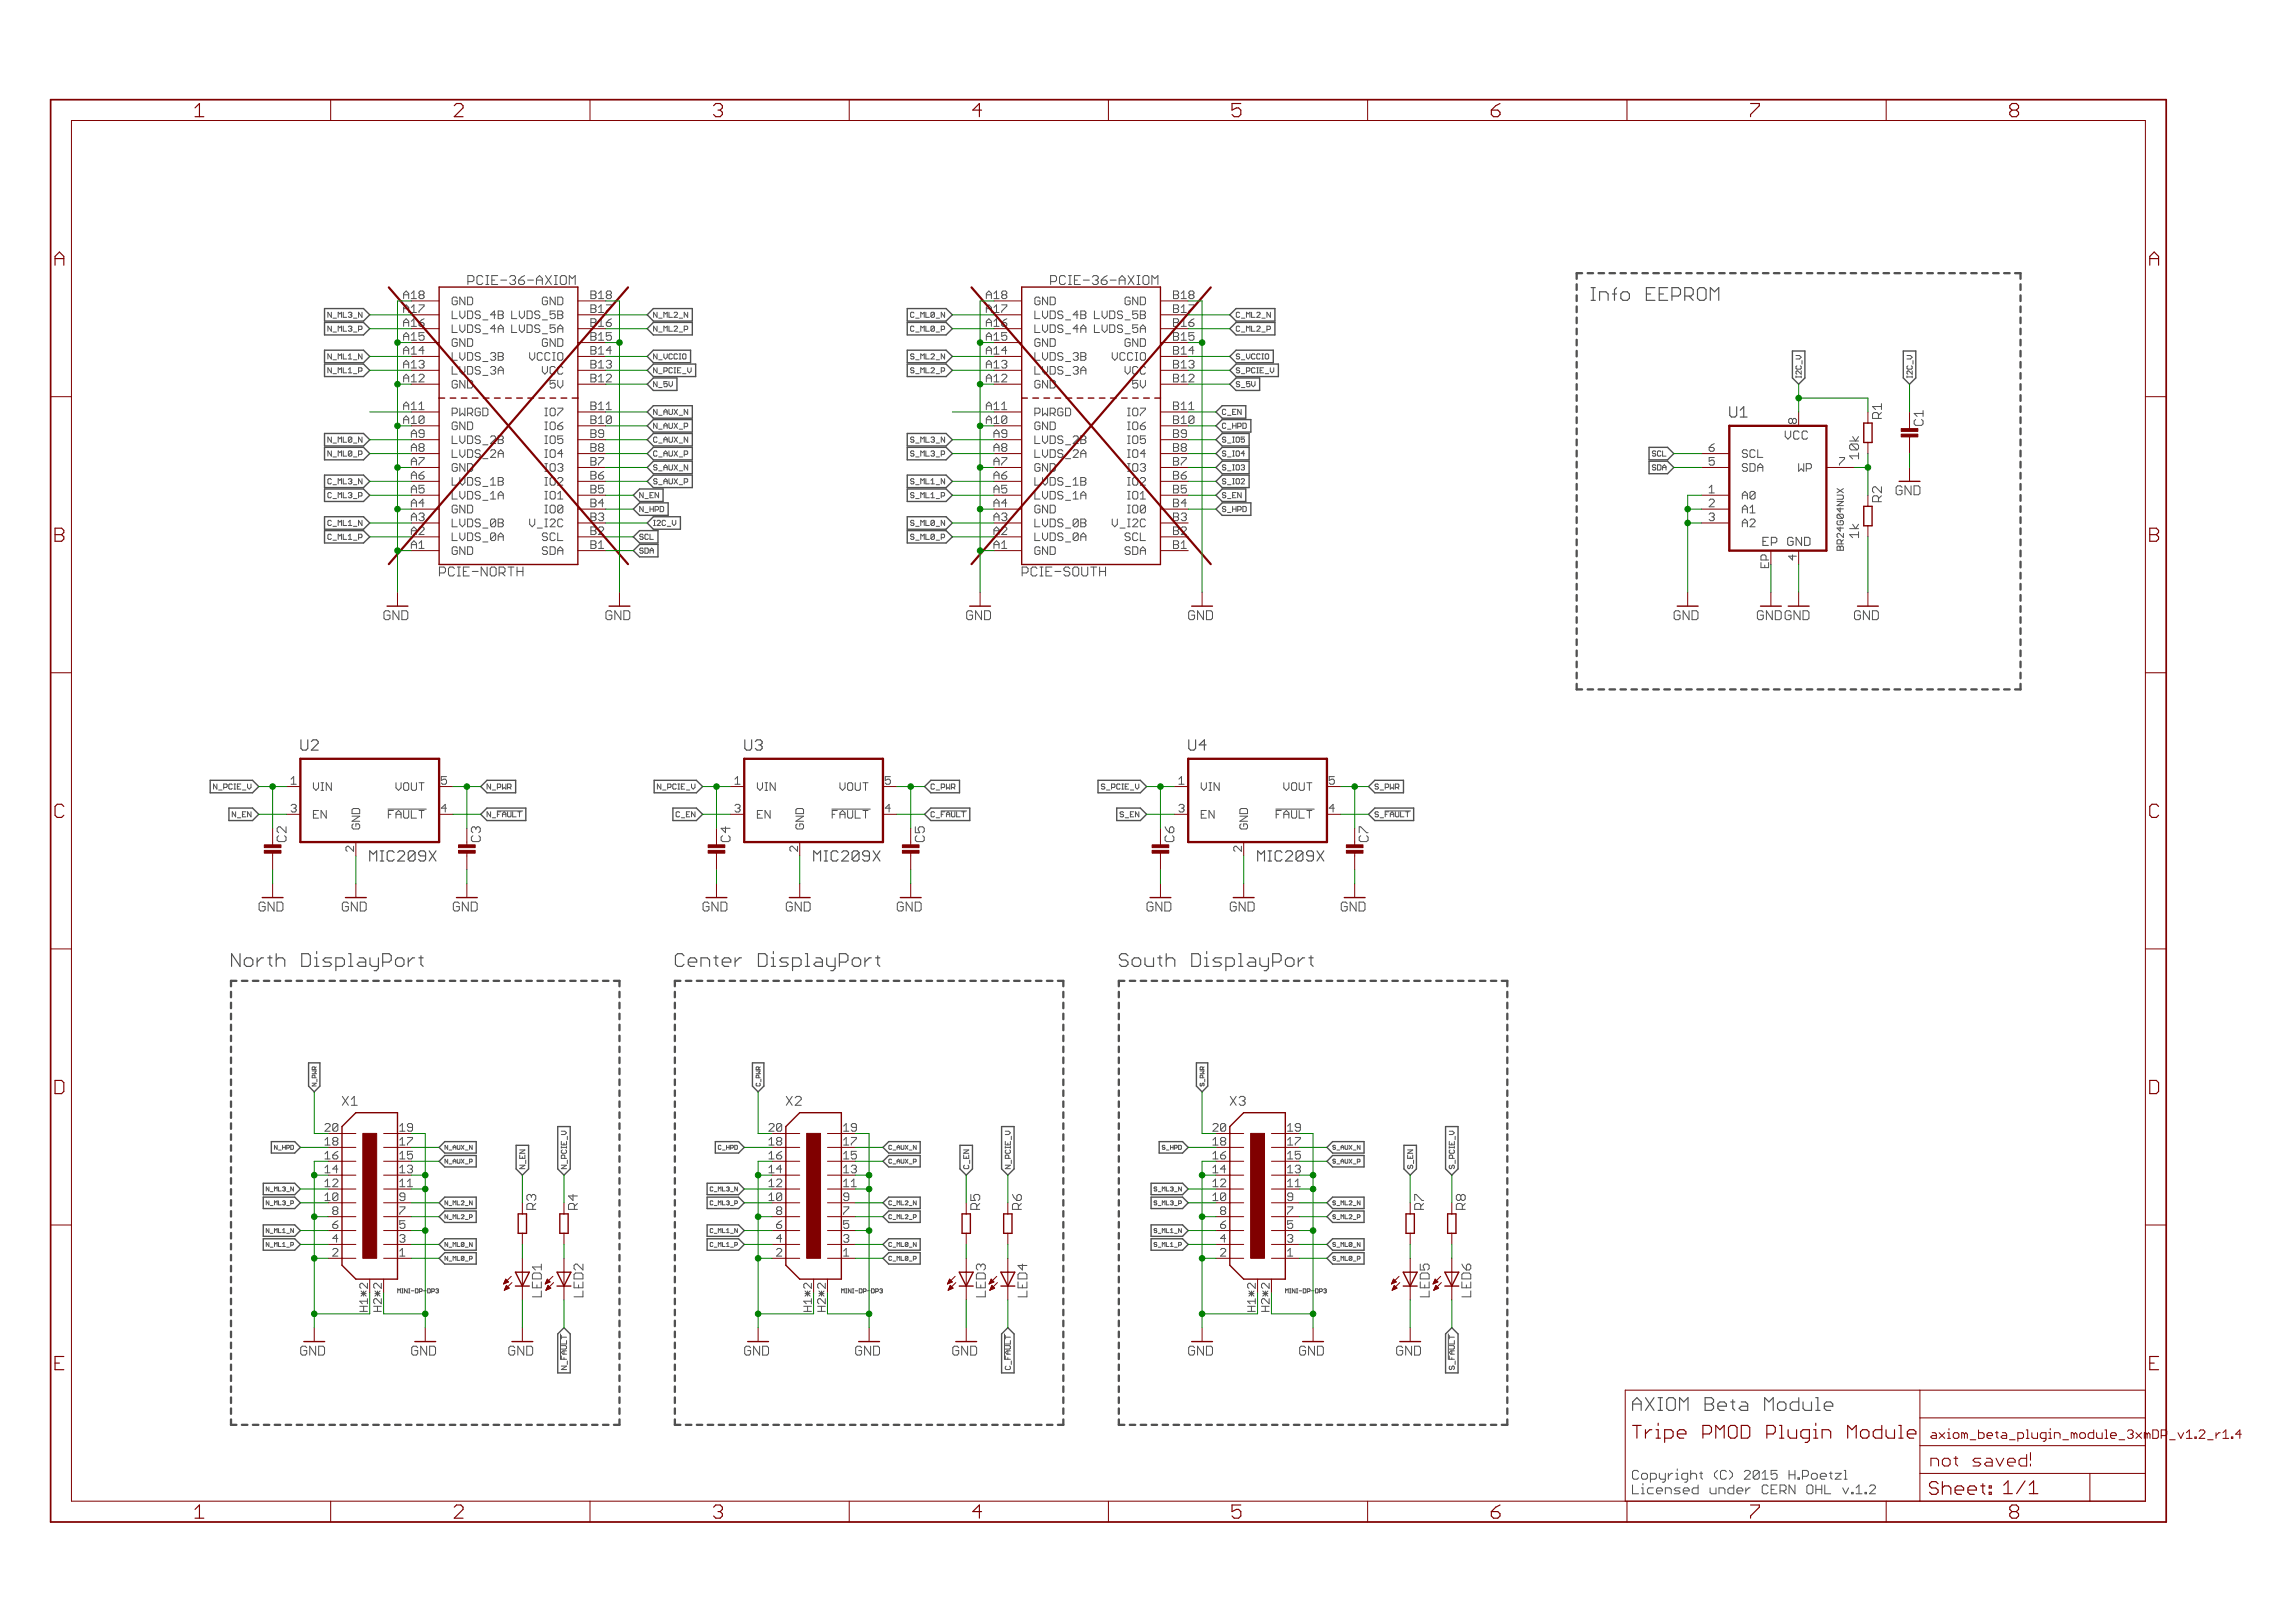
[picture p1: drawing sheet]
<svg xmlns="http://www.w3.org/2000/svg" width="420mm" height="297mm" viewBox="0 0 420 297" stroke-linecap="round" stroke-linejoin="round" font-family="sans-serif">
<defs><g id="words">
<g font-size="3.7" fill="#800000">
<text x="35.5" y="21.4">1</text>
<text x="82.9" y="21.4">2</text>
<text x="130.4" y="21.4">3</text>
<text x="177.9" y="21.4">4</text>
<text x="225.3" y="21.4">5</text>
<text x="272.8" y="21.4">6</text>
<text x="320.2" y="21.4">7</text>
<text x="367.7" y="21.4">8</text>
<text x="9.8" y="48.6">A</text>
<text x="393.3" y="48.6">A</text>
<text x="9.8" y="99.2">B</text>
<text x="393.3" y="99.2">B</text>
<text x="9.8" y="149.7">C</text>
<text x="393.3" y="149.7">C</text>
<text x="9.8" y="200.2">D</text>
<text x="393.3" y="200.2">D</text>
<text x="9.8" y="250.8">E</text>
<text x="393.3" y="250.8">E</text>
<text x="35.5" y="277.9">1</text>
<text x="82.9" y="277.9">2</text>
<text x="130.4" y="277.9">3</text>
<text x="177.9" y="277.9">4</text>
<text x="225.3" y="277.9">5</text>
<text x="272.8" y="277.9">6</text>
<text x="320.2" y="277.9">7</text>
<text x="367.7" y="277.9">8</text>
</g>
<g font-size="3.6" fill="#505050">
<text x="290.9" y="55.1">Info EEPROM</text>
<text x="42.1" y="177">North DisplayPort</text>
<text x="123.3" y="177">Center DisplayPort</text>
<text x="204.6" y="177">South DisplayPort</text>
<text x="298.6" y="258.2">AXIOM Beta Module</text>
</g>
<g font-size="3.6" fill="#800000">
<text x="298.6" y="263.3">Tri</text>
<text x="305" y="263.3">pe PMOD Plugin Module</text>
<text x="352.9" y="273.6">Sheet: 1/1</text>
</g>
<text font-size="3.2" fill="#800000" x="353.2" y="268.4">not saved!</text>
<g font-size="2.9" fill="#505050">
<text x="316.3" y="76.4">U1</text>
<text x="54.8" y="137.4">U2</text>
<text x="136" y="137.4">U3</text>
<text x="217.3" y="137.4">U4</text>
<text x="67.7" y="157.7">MIC209X</text>
<text x="149" y="157.7">MIC209X</text>
<text x="230.2" y="157.7">MIC209X</text>
</g>
<g font-size="2.5" fill="#505050">
<text x="86" y="52.2">PCIE-36-AXIOM</text>
<text x="192.7" y="52.2">PCIE-36-AXIOM</text>
<text x="344.3" y="76.7" transform="rotate(-90 344.3 76.7)">R1</text>
<text x="340.1" y="84" transform="rotate(-90 340.1 84)">10k</text>
<text x="344.3" y="91.9" transform="rotate(-90 344.3 91.9)">R2</text>
<text x="340.1" y="98.5" transform="rotate(-90 340.1 98.5)">1k</text>
<text x="80.2" y="105.5">PCIE-NORTH</text>
<text x="186.8" y="105.5">PCIE-SOUTH</text>
<text x="97.9" y="221.4" transform="rotate(-90 97.9 221.4)">R3</text>
<text x="105.5" y="221.4" transform="rotate(-90 105.5 221.4)">R4</text>
<text x="179.2" y="221.4" transform="rotate(-90 179.2 221.4)">R5</text>
<text x="186.8" y="221.4" transform="rotate(-90 186.8 221.4)">R6</text>
<text x="260.5" y="221.4" transform="rotate(-90 260.5 221.4)">R7</text>
<text x="268.1" y="221.4" transform="rotate(-90 268.1 221.4)">R8</text>
<text x="98.9" y="237.4" transform="rotate(-90 98.9 237.4)">LED1</text>
<text x="106.6" y="237.4" transform="rotate(-90 106.6 237.4)">LED2</text>
<text x="180.2" y="237.4" transform="rotate(-90 180.2 237.4)">LED3</text>
<text x="187.8" y="237.4" transform="rotate(-90 187.8 237.4)">LED4</text>
<text x="261.5" y="237.4" transform="rotate(-90 261.5 237.4)">LED5</text>
<text x="269.1" y="237.4" transform="rotate(-90 269.1 237.4)">LED6</text>
<text x="298.6" y="270.8">Copyright (C) 2015 H.Poetzl</text>
<text x="298.6" y="273.5">Licensed under CERN OHL v.1.2</text>
</g>
<g font-size="2.5" fill="#800000">
<text x="351.9" y="77.9" transform="rotate(-90 351.9 77.9)">C1</text>
<text x="346.8" y="90.6">GND</text>
<text x="70" y="113.5">GND</text>
<text x="110.6" y="113.5">GND</text>
<text x="176.7" y="113.5">GND</text>
<text x="217.3" y="113.5">GND</text>
<text x="306.2" y="113.5">GND</text>
<text x="321.4" y="113.5">GND GND</text>
<text x="339.2" y="113.5">GND</text>
<text x="52.2" y="154.1" transform="rotate(-90 52.2 154.1)">C2</text>
<text x="87.8" y="154.1" transform="rotate(-90 87.8 154.1)">C3</text>
<text x="133.5" y="154.1" transform="rotate(-90 133.5 154.1)">C4</text>
<text x="169" y="154.1" transform="rotate(-90 169 154.1)">C5</text>
<text x="214.8" y="154.1" transform="rotate(-90 214.8 154.1)">C6</text>
<text x="250.3" y="154.1" transform="rotate(-90 250.3 154.1)">C7</text>
<text x="47.1" y="166.8">GND</text>
<text x="62.4" y="166.8">GND</text>
<text x="82.7" y="166.8">GND</text>
<text x="128.4" y="166.8">GND</text>
<text x="143.6" y="166.8">GND</text>
<text x="164" y="166.8">GND</text>
<text x="209.7" y="166.8">GND</text>
<text x="224.9" y="166.8">GND</text>
<text x="245.2" y="166.8">GND</text>
<text x="54.8" y="248.1">GND</text>
<text x="75.1" y="248.1">GND</text>
<text x="92.8" y="248.1">GND</text>
<text x="136" y="248.1">GND</text>
<text x="156.3" y="248.1">GND</text>
<text x="174.1" y="248.1">GND</text>
<text x="217.3" y="248.1">GND</text>
<text x="237.6" y="248.1">GND</text>
<text x="255.4" y="248.1">GND</text>
</g>
<g font-size="2.3" fill="#505050">
<text x="326.5" y="80.5">VCC</text>
<text x="322.5" y="99.9">EP</text>
<text x="327.3" y="99.9">GND</text>
</g>
<g font-size="2.3" fill="#800000">
<text x="353.2" y="263.3">axiom_beta_plugin_module_3xm</text>
<text x="392.9" y="263.3">DP_</text>
<text x="397.1" y="263.3">v1.2_r1.4</text>
</g>
<g font-size="2.1" fill="#505050">
<text x="73.9" y="59.8">A16</text>
<text x="73.9" y="57.3">A17</text>
<text x="73.9" y="54.7">A18</text>
<text x="82.5" y="58.4">LVDS_4B</text>
<text x="82.5" y="55.8">GND</text>
<text x="94.2" y="58.4">LVDS_5B</text>
<text x="99.3" y="55.8">GND</text>
<text x="107.9" y="59.8">B16</text>
<text x="107.9" y="57.3">B17</text>
<text x="107.9" y="54.7">B18</text>
<text x="180.6" y="59.8">A16</text>
<text x="180.6" y="57.3">A17</text>
<text x="180.6" y="54.7">A18</text>
<text x="189.2" y="58.4">LVDS_4B</text>
<text x="189.2" y="55.8">GND</text>
<text x="200.8" y="58.4">LVDS_5B</text>
<text x="206" y="55.8">GND</text>
<text x="214.6" y="59.8">B16</text>
<text x="214.6" y="57.3">B17</text>
<text x="214.6" y="54.7">B18</text>
<text x="73.9" y="64.9">A14</text>
<text x="73.9" y="62.3">A15</text>
<text x="82.5" y="66">LVDS_3B</text>
<text x="82.5" y="63.5">GND</text>
<text x="82.5" y="60.9">LVDS_4A</text>
<text x="94.2" y="60.9">LVDS_5A</text>
<text x="96.8" y="66">VCCIO</text>
<text x="99.3" y="63.5">GND</text>
<text x="107.9" y="64.9">B14</text>
<text x="107.9" y="62.3">B15</text>
<text x="180.6" y="64.9">A14</text>
<text x="180.6" y="62.3">A15</text>
<text x="189.2" y="66">LVDS_3B</text>
<text x="189.2" y="63.5">GND</text>
<text x="189.2" y="60.9">LVDS_4A</text>
<text x="200.8" y="60.9">LVDS_5A</text>
<text x="203.4" y="66">VCCIO</text>
<text x="206" y="63.5">GND</text>
<text x="214.6" y="64.9">B14</text>
<text x="214.6" y="62.3">B15</text>
<text x="73.9" y="70">A12</text>
<text x="73.9" y="67.4">A13</text>
<text x="82.5" y="71.1">GND</text>
<text x="82.5" y="68.5">LVDS_3A</text>
<text x="99.3" y="68.5">VCC</text>
<text x="100.6" y="71.1">5V</text>
<text x="107.9" y="70">B12</text>
<text x="107.9" y="67.4">B13</text>
<text x="180.6" y="70">A12</text>
<text x="180.6" y="67.4">A13</text>
<text x="189.2" y="71.1">GND</text>
<text x="189.2" y="68.5">LVDS_3A</text>
<text x="206" y="68.5">VCC</text>
<text x="207.3" y="71.1">5V</text>
<text x="214.6" y="70">B12</text>
<text x="214.6" y="67.4">B13</text>
<text x="73.9" y="77.6">A10</text>
<text x="73.9" y="75">A11</text>
<text x="82.5" y="76.2">PWRGD</text>
<text x="99.3" y="76.2">IO7</text>
<text x="107.9" y="77.6">B10</text>
<text x="107.9" y="75">B11</text>
<text x="180.6" y="77.6">A10</text>
<text x="180.6" y="75">A11</text>
<text x="189.2" y="76.2">PWRGD</text>
<text x="206" y="76.2">IO7</text>
<text x="214.6" y="77.6">B10</text>
<text x="214.6" y="75">B11</text>
<text x="328.7" y="77.6" transform="rotate(-90 328.7 77.6)">8</text>
<text x="75.2" y="82.7">A8</text>
<text x="75.2" y="80.1">A9</text>
<text x="82.5" y="83.8">LVDS_2A</text>
<text x="82.5" y="81.2">LVDS_2B</text>
<text x="82.5" y="78.7">GND</text>
<text x="99.3" y="83.8">IO4</text>
<text x="99.3" y="81.2">IO5</text>
<text x="99.3" y="78.7">IO6</text>
<text x="107.9" y="82.7">B8</text>
<text x="107.9" y="80.1">B9</text>
<text x="181.9" y="82.7">A8</text>
<text x="181.9" y="80.1">A9</text>
<text x="189.2" y="83.8">LVDS_2A</text>
<text x="189.2" y="81.2">LVDS_2B</text>
<text x="189.2" y="78.7">GND</text>
<text x="206" y="83.8">IO4</text>
<text x="206" y="81.2">IO5</text>
<text x="206" y="78.7">IO6</text>
<text x="214.6" y="82.7">B8</text>
<text x="214.6" y="80.1">B9</text>
<text x="312.7" y="82.7">6</text>
<text x="318.7" y="83.8">SCL</text>
<text x="75.2" y="87.7">A6</text>
<text x="75.2" y="85.2">A7</text>
<text x="82.5" y="88.8">LVDS_1B</text>
<text x="82.5" y="86.3">GND</text>
<text x="99.3" y="88.8">IO2</text>
<text x="99.3" y="86.3">IO3</text>
<text x="107.9" y="87.7">B6</text>
<text x="107.9" y="85.2">B7</text>
<text x="181.9" y="87.7">A6</text>
<text x="181.9" y="85.2">A7</text>
<text x="189.2" y="88.8">LVDS_1B</text>
<text x="189.2" y="86.3">GND</text>
<text x="206" y="88.8">IO2</text>
<text x="206" y="86.3">IO3</text>
<text x="214.6" y="87.7">B6</text>
<text x="214.6" y="85.2">B7</text>
<text x="312.7" y="85.2">5</text>
<text x="318.7" y="86.3">SDA</text>
<text x="329.2" y="86.3">WP</text>
<text x="336.5" y="85.2">7</text>
<text x="75.2" y="95.4">A3</text>
<text x="75.2" y="92.8">A4</text>
<text x="75.2" y="90.3">A5</text>
<text x="82.5" y="93.9">GND</text>
<text x="82.5" y="91.4">LVDS_1A</text>
<text x="99.3" y="93.9">IO0</text>
<text x="99.3" y="91.4">IO1</text>
<text x="107.9" y="95.4">B3</text>
<text x="107.9" y="92.8">B4</text>
<text x="107.9" y="90.3">B5</text>
<text x="181.9" y="95.4">A3</text>
<text x="181.9" y="92.8">A4</text>
<text x="181.9" y="90.3">A5</text>
<text x="189.2" y="93.9">GND</text>
<text x="189.2" y="91.4">LVDS_1A</text>
<text x="206" y="93.9">IO0</text>
<text x="206" y="91.4">IO1</text>
<text x="214.6" y="95.4">B3</text>
<text x="214.6" y="92.8">B4</text>
<text x="214.6" y="90.3">B5</text>
<text x="312.7" y="90.3">1</text>
<text x="312.7" y="92.8">2</text>
<text x="312.7" y="95.4">3</text>
<text x="318.7" y="91.4">A0</text>
<text x="318.7" y="93.9">A1</text>
<text x="75.2" y="100.4">A1</text>
<text x="75.2" y="97.9">A2</text>
<text x="82.5" y="101.5">GND</text>
<text x="82.5" y="99">LVDS_0A</text>
<text x="82.5" y="96.5">LVDS_0B</text>
<text x="96.8" y="96.5">V_I2C</text>
<text x="99.3" y="101.5">SDA</text>
<text x="99.3" y="99">SCL</text>
<text x="107.9" y="100.4">B1</text>
<text x="107.9" y="97.9">B2</text>
<text x="181.9" y="100.4">A1</text>
<text x="181.9" y="97.9">A2</text>
<text x="189.2" y="101.5">GND</text>
<text x="189.2" y="99">LVDS_0A</text>
<text x="189.2" y="96.5">LVDS_0B</text>
<text x="203.4" y="96.5">V_I2C</text>
<text x="206" y="101.5">SDA</text>
<text x="206" y="99">SCL</text>
<text x="214.6" y="100.4">B1</text>
<text x="214.6" y="97.9">B2</text>
<text x="318.7" y="96.5">A2</text>
<text x="328.7" y="102.4" transform="rotate(-90 328.7 102.4)">4</text>
<text x="53.1" y="143.6">1</text>
<text x="80.5" y="143.6">5</text>
<text x="134.4" y="143.6">1</text>
<text x="161.8" y="143.6">5</text>
<text x="215.6" y="143.6">1</text>
<text x="243" y="143.6">5</text>
<text x="53.1" y="148.7">3</text>
<text x="57.1" y="144.7">VIN</text>
<text x="57.1" y="149.8">EN</text>
<text x="71.4" y="149.8">FAULT</text>
<text x="72.6" y="144.7">VOUT</text>
<text x="80.5" y="148.7">4</text>
<text x="134.4" y="148.7">3</text>
<text x="138.4" y="144.7">VIN</text>
<text x="138.4" y="149.8">EN</text>
<text x="152.6" y="149.8">FAULT</text>
<text x="153.9" y="144.7">VOUT</text>
<text x="161.8" y="148.7">4</text>
<text x="215.6" y="148.7">3</text>
<text x="219.6" y="144.7">VIN</text>
<text x="219.6" y="149.8">EN</text>
<text x="233.9" y="149.8">FAULT</text>
<text x="235.2" y="144.7">VOUT</text>
<text x="243" y="148.7">4</text>
<text x="64.6" y="155.8" transform="rotate(-90 64.6 155.8)">2</text>
<text x="65.7" y="151.8" transform="rotate(-90 65.7 151.8)">GND</text>
<text x="145.8" y="155.8" transform="rotate(-90 145.8 155.8)">2</text>
<text x="146.9" y="151.8" transform="rotate(-90 146.9 151.8)">GND</text>
<text x="227.1" y="155.8" transform="rotate(-90 227.1 155.8)">2</text>
<text x="228.2" y="151.8" transform="rotate(-90 228.2 151.8)">GND</text>
<text x="72.9" y="207.1">19</text>
<text x="154.2" y="207.1">19</text>
<text x="235.4" y="207.1">19</text>
<text x="72.9" y="214.7">13</text>
<text x="154.2" y="214.7">13</text>
<text x="235.4" y="214.7">13</text>
<text x="59.4" y="217.2">12</text>
<text x="72.9" y="219.8">9</text>
<text x="140.7" y="217.2">12</text>
<text x="154.2" y="219.8">9</text>
<text x="222" y="217.2">12</text>
<text x="235.4" y="219.8">9</text>
<text x="72.9" y="227.4">3</text>
<text x="72.9" y="224.9">5</text>
<text x="72.9" y="222.3">7</text>
<text x="154.2" y="227.4">3</text>
<text x="154.2" y="224.9">5</text>
<text x="154.2" y="222.3">7</text>
<text x="235.4" y="227.4">3</text>
<text x="235.4" y="224.9">5</text>
<text x="235.4" y="222.3">7</text>
<text x="60.7" y="229.9">2</text>
<text x="72.9" y="229.9">1</text>
<text x="142" y="229.9">2</text>
<text x="154.2" y="229.9">1</text>
<text x="223.3" y="229.9">2</text>
<text x="235.4" y="229.9">1</text>
<text x="148.4" y="239.6" transform="rotate(-90 148.4 239.6)">H1*2</text>
</g>
<g font-size="2.1" fill="#800000">
<text x="323.6" y="103.7" transform="rotate(-90 323.6 103.7)">EP</text>
<text x="59.4" y="209.6">18</text>
<text x="59.4" y="207.1">20</text>
<text x="72.9" y="209.6">17</text>
<text x="140.7" y="209.6">18</text>
<text x="140.7" y="207.1">20</text>
<text x="154.2" y="209.6">17</text>
<text x="222" y="209.6">18</text>
<text x="222" y="207.1">20</text>
<text x="235.4" y="209.6">17</text>
<text x="59.4" y="214.7">14</text>
<text x="59.4" y="212.2">16</text>
<text x="72.9" y="212.2">15</text>
<text x="140.7" y="214.7">14</text>
<text x="140.7" y="212.2">16</text>
<text x="154.2" y="212.2">15</text>
<text x="222" y="214.7">14</text>
<text x="222" y="212.2">16</text>
<text x="235.4" y="212.2">15</text>
<text x="59.4" y="219.8">10</text>
<text x="72.9" y="217.2">11</text>
<text x="140.7" y="219.8">10</text>
<text x="154.2" y="217.2">11</text>
<text x="222" y="219.8">10</text>
<text x="235.4" y="217.2">11</text>
<text x="60.7" y="227.4">4</text>
<text x="60.7" y="224.9">6</text>
<text x="60.7" y="222.3">8</text>
<text x="142" y="227.4">4</text>
<text x="142" y="224.9">6</text>
<text x="142" y="222.3">8</text>
<text x="223.3" y="227.4">4</text>
<text x="223.3" y="224.9">6</text>
<text x="223.3" y="222.3">8</text>
<text x="67.1" y="239.6" transform="rotate(-90 67.1 239.6)">H1*2</text>
<text x="69.6" y="239.6" transform="rotate(-90 69.6 239.6)">H2*2</text>
<text x="150.9" y="239.6" transform="rotate(-90 150.9 239.6)">H2*2</text>
<text x="229.6" y="239.6" transform="rotate(-90 229.6 239.6)">H1*2</text>
<text x="232.2" y="239.6" transform="rotate(-90 232.2 239.6)">H2*2</text>
</g>
<text font-size="1.8" fill="#505050" x="337.3" y="100.8" transform="rotate(-90 337.3 100.8)">BR24G04NUX</text>
<g font-size="1.4" fill="#505050">
<text x="60.4" y="58.1">N_ML3_N</text>
<text x="119.4" y="58.1">N_ML2_N</text>
<text x="167.1" y="58.1">C_ML0_N</text>
<text x="226.1" y="58.1">C_ML2_N</text>
<text x="60.4" y="65.7">N_ML1_N</text>
<text x="60.4" y="60.7">N_ML3_P</text>
<text x="119.4" y="60.7">N_ML2_P</text>
<text x="119.4" y="65.7">N_VCCIO</text>
<text x="167.1" y="65.7">S_ML2_N</text>
<text x="167.1" y="60.7">C_ML0_P</text>
<text x="226.1" y="60.7">C_ML2_P</text>
<text x="226.1" y="65.7">S_VCCIO</text>
<text x="60.4" y="68.3">N_ML1_P</text>
<text x="119.4" y="70.8">N_5V</text>
<text x="119.4" y="68.3">N_PCIE_V</text>
<text x="167.1" y="68.3">S_ML2_P</text>
<text x="226.1" y="68.3">S_PCIE_V</text>
<text x="226.1" y="70.8">S_5V</text>
<text x="329.6" y="69.2" transform="rotate(-90 329.6 69.2)">I2C_V</text>
<text x="349.9" y="69.2" transform="rotate(-90 349.9 69.2)">I2C_V</text>
<text x="119.4" y="75.9">N_AUX_N</text>
<text x="223.5" y="75.9">C_EN</text>
<text x="60.4" y="83.5">N_ML0_P</text>
<text x="60.4" y="81">N_ML0_N</text>
<text x="119.4" y="78.4">N_AUX_P</text>
<text x="119.4" y="81">C_AUX_N</text>
<text x="119.4" y="83.5">C_AUX_P</text>
<text x="167.1" y="81">S_ML3_N</text>
<text x="167.1" y="83.5">S_ML3_P</text>
<text x="223.5" y="78.4">C_HPD</text>
<text x="223.5" y="81">S_IO5</text>
<text x="223.5" y="83.5">S_IO4</text>
<text x="302.5" y="83.5">SCL</text>
<text x="60.4" y="88.6">C_ML3_N</text>
<text x="119.4" y="88.6">S_AUX_P</text>
<text x="119.4" y="86.1">S_AUX_N</text>
<text x="167.1" y="88.6">S_ML1_N</text>
<text x="223.5" y="86.1">S_IO3</text>
<text x="223.5" y="88.6">S_IO2</text>
<text x="302.5" y="86.1">SDA</text>
<text x="60.4" y="91.1">C_ML3_P</text>
<text x="116.8" y="93.7">N_HPD</text>
<text x="116.8" y="91.1">N_EN</text>
<text x="167.1" y="91.1">S_ML1_P</text>
<text x="223.5" y="93.7">S_HPD</text>
<text x="223.5" y="91.1">S_EN</text>
<text x="60.4" y="96.2">C_ML1_N</text>
<text x="60.4" y="98.8">C_ML1_P</text>
<text x="116.8" y="101.3">SDA</text>
<text x="116.8" y="98.8">SCL</text>
<text x="119.4" y="96.2">I2C_V</text>
<text x="167.1" y="98.8">S_ML0_P</text>
<text x="167.1" y="96.2">S_ML0_N</text>
<text x="39.2" y="144.5">N_PCIE_V</text>
<text x="42.6" y="149.5">N_EN</text>
<text x="88.9" y="144.5">N_PWR</text>
<text x="88.9" y="149.5">N_FAULT</text>
<text x="120.5" y="144.5">N_PCIE_V</text>
<text x="123.9" y="149.5">C_EN</text>
<text x="170.2" y="144.5">C_PWR</text>
<text x="170.2" y="149.5">C_FAULT</text>
<text x="201.8" y="144.5">S_PCIE_V</text>
<text x="205.1" y="149.5">S_EN</text>
<text x="251.5" y="144.5">S_PWR</text>
<text x="251.5" y="149.5">S_FAULT</text>
<text x="95.9" y="213.9" transform="rotate(-90 95.9 213.9)">N_EN</text>
<text x="103.5" y="213.9" transform="rotate(-90 103.5 213.9)">N_PCIE_V</text>
<text x="177.2" y="213.9" transform="rotate(-90 177.2 213.9)">C_EN</text>
<text x="184.8" y="213.9" transform="rotate(-90 184.8 213.9)">N_PCIE_V</text>
<text x="258.4" y="213.9" transform="rotate(-90 258.4 213.9)">S_EN</text>
<text x="266.1" y="213.9" transform="rotate(-90 266.1 213.9)">S_PCIE_V</text>
<text x="103.5" y="250.1" transform="rotate(-90 103.5 250.1)">N_FAULT</text>
<text x="184.8" y="250.1" transform="rotate(-90 184.8 250.1)">C_FAULT</text>
<text x="266.1" y="250.1" transform="rotate(-90 266.1 250.1)">S_FAULT</text>
</g>
<g font-size="1.1" fill="#505050">
<text x="57.7" y="198.8" transform="rotate(-90 57.7 198.8)">N_PWR</text>
<text x="139" y="198.8" transform="rotate(-90 139 198.8)">C_PWR</text>
<text x="220.2" y="198.8" transform="rotate(-90 220.2 198.8)">S_PWR</text>
<text x="50.2" y="210.4">N_HPD</text>
<text x="81.2" y="212.9">N_AUX_P</text>
<text x="81.2" y="210.4">N_AUX_N</text>
<text x="131.5" y="210.4">C_HPD</text>
<text x="162.5" y="210.4">C_AUX_N</text>
<text x="162.5" y="212.9">C_AUX_P</text>
<text x="212.8" y="210.4">S_HPD</text>
<text x="243.7" y="212.9">S_AUX_P</text>
<text x="243.7" y="210.4">S_AUX_N</text>
<text x="48.8" y="220.5">N_ML3_P</text>
<text x="48.8" y="218">N_ML3_N</text>
<text x="81.2" y="220.5">N_ML2_N</text>
<text x="130.1" y="218">C_ML3_N</text>
<text x="130.1" y="220.5">C_ML3_P</text>
<text x="162.5" y="220.5">C_ML2_N</text>
<text x="211.4" y="218">S_ML3_N</text>
<text x="211.4" y="220.5">S_ML3_P</text>
<text x="243.7" y="220.5">S_ML2_N</text>
<text x="48.8" y="225.6">N_ML1_N</text>
<text x="81.2" y="223.1">N_ML2_P</text>
<text x="130.1" y="225.6">C_ML1_N</text>
<text x="162.5" y="223.1">C_ML2_P</text>
<text x="211.4" y="225.6">S_ML1_N</text>
<text x="243.7" y="223.1">S_ML2_P</text>
<text x="48.8" y="228.2">N_ML1_P</text>
<text x="81.2" y="230.7">N_ML0_P</text>
<text x="81.2" y="228.2">N_ML0_N</text>
<text x="130.1" y="228.2">C_ML1_P</text>
<text x="162.5" y="228.2">C_ML0_N</text>
<text x="162.5" y="230.7">C_ML0_P</text>
<text x="211.4" y="228.2">S_ML1_P</text>
<text x="243.7" y="230.7">S_ML0_P</text>
<text x="243.7" y="228.2">S_ML0_N</text>
</g>
</g></defs>
<g fill="none" stroke="#505050" stroke-width=".18">
<path d="M125.3 59.7h.5l.1 .1v.4l-.1 .1h-.5M125.3 57.1l.6 1v-1M231.9 59.7h.5l.2 .1v.4l-.2 .1h-.5M231.9 57.1l.7 1v-1M125.3 74.9l.6 1v-1M125.3 77.4h.5l.1 .2v.3l-.1 .2h-.5M125.3 80l.6 .9v-.9M125.3 82.5h.5l.1 .2v.3l-.1 .2h-.5M125.3 85.1l.6 .9v-.9M125.3 87.6h.5l.1 .2v.3l-.1 .1h-.5M71 148.1h7M91 148.4h4.7"/>
<path d="M94.8 148.6h.6M152.3 148.1h7M172.3 148.4h4.7M176.1 148.6h.6M233.6 148.1h7M253.6 148.4h4.6M257.3 148.6h.7M62.7 200.7l1.1 1.6M63.8 200.7l-1.1 1.6M64.3 201.2l.6-.5v1.6M64.3 202.3h1.1M86 209.6l.4 .8v-.8"/>
<path d="M86 219.8l.4 .7v-.7M86.3 212.2l.1 .1-.1 .3M144 200.7l1 1.6M145 200.7l-1 1.6M145.6 200.9l.3-.2h.5l.3 .2v.3l-1.1 1.1h1.1M167.2 209.6l.5 .8v-.8M167.2 219.8l.5 .7v-.7M167.6 212.2l.1 .1-.1 .3M225.2 200.7l1.1 1.6M226.3 200.7l-1.1 1.6M226.9 200.9l.2-.2h.6l.2 .2v.3l-.2 .3M227.4 201.5h.3"/>
<path d="M227.7 201.5l.2 .2v.3l-.2 .3h-.6l-.2-.3M248.5 209.6l.5 .8v-.8M248.5 219.8l.5 .7v-.7M248.9 212.2l.1 .1-.1 .3M72.8 236.6v-.7l.2 .2 .3-.2v.7M73.6 236.6h.2M73.6 235.9h.2M73.7 235.9v.7M74.5 235.9v.7l-.5-.7v.7M74.8 236.6h.2M74.8 235.9h.2M74.9 235.9v.7"/>
<path d="M75.3 236.2h.5M76.1 235.9l.4 .1v.5l-.1 .1h-.3zM76.8 236.4h.4l.1-.4-.5-.1v.7M77.5 236.2h.5M78.3 235.9l.5 .1v.5l-.1 .1h-.4zM79 236.4h.4l.1-.2-.1-.3h-.4v.7M79.8 236l.4-.1 .1 .1-.1 .2M80 236.2h.2M80.2 236.2l.1 .2-.1 .2-.4-.1M86 227.4l.4 .7v-.7M86.3 229.9l.1 .2-.1 .3M86.3 222.3l.1 .1-.1 .4"/>
<path d="M154.1 236.6v-.7l.2 .2 .3-.2v.7M154.8 236.6h.3M154.8 235.9h.3M154.9 235.9v.7M155.8 235.9v.7l-.5-.7v.7M156.1 236.6h.2M156.1 235.9h.2M156.2 235.9v.7M156.6 236.2h.5M157.3 235.9h.4l.1 .1v.5l-.1 .1h-.4zM158.1 236.4h.3l.2-.4-.5-.1v.7M158.8 236.2h.5"/>
<path d="M159.6 235.9h.3l.2 .1v.5l-.2 .1h-.3zM160.3 236.4h.4l.1-.4-.5-.1v.7M161.1 236l.3-.1 .1 .1-.1 .2M161.3 236.2h.1M161.4 236.2l.1 .2-.1 .2-.3-.1M167.2 227.4l.5 .7v-.7M167.6 222.3l.1 .1-.1 .4M167.6 229.9l.1 .2-.1 .3M235.4 236.6v-.7l.2 .2 .2-.2v.7M236.1 236.6h.2M236.1 235.9h.2M236.2 235.9v.7"/>
<path d="M237.1 235.9v.7l-.5-.7v.7M237.3 236.6h.3M237.3 235.9h.3M237.5 235.9v.7M237.8 236.2h.5M238.6 235.9l.5 .1v.5l-.1 .1h-.4zM239.3 236.4h.4l.1-.4-.1-.1h-.4v.7M240.1 236.2h.5M240.8 235.9l.5 .1v.5l-.1 .1h-.4zM241.6 236.4h.4l.1-.4-.1-.1h-.4v.7M242.3 236l.4-.1 .1 .1-.1 .2M242.6 236.2h.1"/>
<path d="M242.7 236.2l.1 .2-.1 .2-.4-.1M248.5 227.4l.5 .7v-.7M248.9 229.9l.1 .2-.1 .3M248.9 222.3l.1 .1-.1 .4M102.6 244.1v4.7M103.7 250l-.9 .7h.9M183.9 244.1v4.7M184 250.2l.2 .5h.6l.2-.5M265.2 244.1v4.7M265.3 250.2l.2 .5 .3-.2v-.3M266.3 250.2l-.2 .5M342.5 271.8h.6l.2 .2v.3l-1 1.1h1"/>
</g>
<g fill="none" stroke="#505050" stroke-width=".42">
<path d="M288.6 52v1.1M288.6 54.1v1M288.6 56.1v1M288.6 58.1v1M289.6 50h-1v1M290.7 50h1M292.7 50h1M294.7 50h1M296.7 50h1M298.7 50h1M300.7 50h1M302.7 50h1"/>
<path d="M304.7 50h1M306.7 50h1M308.7 50h1M310.7 50h1M312.7 50h1M314.7 50h1M316.7 50h1.1M318.7 50h1M320.8 50h1M322.7 50h1.1M324.8 50h1M326.8 50h1"/>
<path d="M328.8 50h1M330.8 50h1M332.8 50h1M334.8 50h1M336.8 50h1M338.8 50h1M340.8 50h1M342.8 50h1M344.8 50h1M346.8 50h1.1M348.8 50h1M350.9 50h1"/>
<path d="M352.8 50h1.1M354.9 50h1M356.9 50h1M358.9 50h1M360.9 50h1M362.9 50h1M364.9 50h1M366.9 50h1M368.9 50h1v1M369.9 52v1.1M369.9 54.1v1M369.9 56.1v1"/>
<path d="M369.9 58.1v1M288.6 60.2v1M288.6 62.2v1M288.6 64.2v1M288.6 66.3v1M288.6 68.3v1M288.6 70.3v1M288.6 72.3v1.1M288.6 74.4v1M288.6 76.4v1M288.6 78.4v1.1M369.9 60.2v1"/>
<path d="M369.9 62.2v1M369.9 64.2v1M369.9 66.3v1M369.9 68.3v1M369.9 70.3v1M369.9 72.3v1.1M369.9 74.4v1M369.9 76.4v1M369.9 78.4v1.1M288.6 80.5v1M288.6 82.5v1M288.6 84.5v1.1"/>
<path d="M288.6 86.6v1M288.6 88.6v1M288.6 90.6v1.1M288.6 92.6v1.1M288.6 94.7v1M288.6 96.7v1M288.6 98.7v1.1M369.9 80.5v1M369.9 82.5v1M369.9 84.5v1.1M369.9 86.6v1M369.9 88.6v1"/>
<path d="M369.9 90.6v1.1M369.9 92.6v1.1M369.9 94.7v1M369.9 96.7v1M369.9 98.7v1.1M288.6 100.8v1M288.6 102.8v1M288.6 104.8v1.1M288.6 106.9v1M288.6 108.9v1M288.6 110.9v1.1M288.6 113v1"/>
<path d="M288.6 115v1M288.6 117v1M288.6 119.1v1M369.9 100.8v1M369.9 102.8v1M369.9 104.8v1.1M369.9 106.9v1M369.9 108.9v1M369.9 110.9v1.1M369.9 113v1M369.9 115v1M369.9 117v1"/>
<path d="M369.9 119.1v1M288.6 125.2v1h1M288.6 121.1v1M288.6 123.1v1M290.7 126.2h1M292.7 126.2h1M294.7 126.2h1M296.7 126.2h1M298.7 126.2h1M300.7 126.2h1M302.7 126.2h1M304.7 126.2h1"/>
<path d="M306.7 126.2h1M308.7 126.2h1M310.7 126.2h1M312.7 126.2h1M314.7 126.2h1M316.7 126.2h1.1M318.7 126.2h1M320.8 126.2h1M322.7 126.2h1.1M324.8 126.2h1M326.8 126.2h1M328.8 126.2h1"/>
<path d="M330.8 126.2h1M332.8 126.2h1M334.8 126.2h1M336.8 126.2h1M338.8 126.2h1M340.8 126.2h1M342.8 126.2h1M344.8 126.2h1M346.8 126.2h1.1M348.8 126.2h1M350.9 126.2h1M352.8 126.2h1.1"/>
<path d="M354.9 126.2h1M356.9 126.2h1M358.9 126.2h1M360.9 126.2h1M362.9 126.2h1M364.9 126.2h1M366.9 126.2h1M369.9 125.2v1h-1M369.9 121.1v1M369.9 123.1v1M43.3 179.5h-1v1M44.3 179.5h1"/>
<path d="M46.3 179.5h1M48.3 179.5h1M50.3 179.5h1M52.3 179.5h1M54.3 179.5h1M56.3 179.5h1M58.3 179.5h1M60.3 179.5h1M62.3 179.5h1M64.3 179.5h1M66.3 179.5h1M68.3 179.5h1"/>
<path d="M70.3 179.5h1M72.3 179.5h1M74.3 179.5h1M76.3 179.5h1M78.3 179.5h1.1M80.3 179.5h1M82.4 179.5h1M84.3 179.5h1.1M86.4 179.5h1M88.3 179.5h1.1M90.4 179.5h1M92.4 179.5h1"/>
<path d="M94.4 179.5h1M96.4 179.5h1M98.4 179.5h1M100.4 179.5h1M102.4 179.5h1M104.4 179.5h1M106.4 179.5h1M108.4 179.5h1M110.4 179.5h1M112.4 179.5h1v1M124.6 179.5h-1.1v1M125.6 179.5h1"/>
<path d="M127.6 179.5h1M129.6 179.5h1M131.6 179.5h1M133.6 179.5h1M135.6 179.5h1M137.6 179.5h1M139.6 179.5h1M141.6 179.5h1M143.6 179.5h1M145.6 179.5h1M147.6 179.5h1M149.6 179.5h1"/>
<path d="M151.6 179.5h1M153.6 179.5h1M155.6 179.5h1M157.6 179.5h1M159.6 179.5h1M161.6 179.5h1M163.6 179.5h1M165.6 179.5h1M167.6 179.5h1M169.6 179.5h1M171.6 179.5h1M173.6 179.5h1"/>
<path d="M175.6 179.5h1M177.7 179.5h.9M179.6 179.5h1.1M181.7 179.5h.9M183.7 179.5h1M185.7 179.5h1M187.7 179.5h1M189.7 179.5h1M191.7 179.5h1M193.7 179.5h1v1M205.8 179.5h-1v1M206.8 179.5h1"/>
<path d="M208.8 179.5h1M210.8 179.5h1M212.9 179.5h.9M214.8 179.5h1.1M216.9 179.5h.9M218.9 179.5h1M220.9 179.5h1M222.9 179.5h1M224.9 179.5h1M226.9 179.5h1M228.9 179.5h1M230.9 179.5h1"/>
<path d="M232.9 179.5h1M234.9 179.5h1M236.9 179.5h1M238.9 179.5h1M240.9 179.5h1M242.9 179.5h1M244.9 179.5h1M246.9 179.5h1M248.9 179.5h1M250.9 179.5h1M252.9 179.5h1M254.9 179.5h1"/>
<path d="M256.9 179.5h1M258.9 179.5h1M260.9 179.5h1M262.9 179.5h1M264.9 179.5h1M266.9 179.5h1M268.9 179.5h1M270.9 179.5h1M272.9 179.5h1M274.9 179.5h1v1M42.3 181.5v1M42.3 183.5v1"/>
<path d="M42.3 185.5v1M42.3 187.5v1.1M42.3 189.5v1M42.3 191.6v1M42.3 193.5v1.1M42.3 195.6v1M42.3 197.6v1M42.3 199.6v1M113.4 181.5v1M113.4 183.5v1M113.4 185.5v1M113.4 187.5v1.1"/>
<path d="M113.4 189.5v1M113.4 191.6v1M113.4 193.5v1.1M113.4 195.6v1M113.4 197.6v1M113.4 199.6v1M123.5 181.5v1M123.5 183.5v1M123.5 185.5v1M123.5 187.5v1.1M123.5 189.5v1M123.5 191.6v1"/>
<path d="M123.5 193.5v1.1M123.5 195.6v1M123.5 197.6v1M123.5 199.6v1M194.7 181.5v1M194.7 183.5v1M194.7 185.5v1M194.7 187.5v1.1M194.7 189.5v1M194.7 191.6v1M194.7 193.5v1.1M194.7 195.6v1"/>
<path d="M194.7 197.6v1M194.7 199.6v1M204.8 181.5v1M204.8 183.5v1M204.8 185.5v1M204.8 187.5v1.1M204.8 189.5v1M204.8 191.6v1M204.8 193.5v1.1M204.8 195.6v1M204.8 197.6v1M204.8 199.6v1"/>
<path d="M275.9 181.5v1M275.9 183.5v1M275.9 185.5v1M275.9 187.5v1.1M275.9 189.5v1M275.9 191.6v1M275.9 193.5v1.1M275.9 195.6v1M275.9 197.6v1M275.9 199.6v1M42.3 201.6v1M42.3 203.6v1"/>
<path d="M42.3 205.6v1M42.3 207.6v1M42.3 209.6v1M42.3 211.6v1M42.3 213.6v1M42.3 215.6v1M42.3 217.6v1M42.3 219.6v1M113.4 201.6v1M113.4 203.6v1M113.4 205.6v1M113.4 207.6v1"/>
<path d="M113.4 209.6v1M113.4 211.6v1M113.4 213.6v1M113.4 215.6v1M113.4 217.6v1M113.4 219.6v1M123.5 201.6v1M123.5 203.6v1M123.5 205.6v1M123.5 207.6v1M123.5 209.6v1M123.5 211.6v1"/>
<path d="M123.5 213.6v1M123.5 215.6v1M123.5 217.6v1M123.5 219.6v1M194.7 201.6v1M194.7 203.6v1M194.7 205.6v1M194.7 207.6v1M194.7 209.6v1M194.7 211.6v1M194.7 213.6v1M194.7 215.6v1"/>
<path d="M194.7 217.6v1M194.7 219.6v1M204.8 201.6v1M204.8 203.6v1M204.8 205.6v1M204.8 207.6v1M204.8 209.6v1M204.8 211.6v1M204.8 213.6v1M204.8 215.6v1M204.8 217.6v1M204.8 219.6v1"/>
<path d="M275.9 201.6v1M275.9 203.6v1M275.9 205.6v1M275.9 207.6v1M275.9 209.6v1M275.9 211.6v1M275.9 213.6v1M275.9 215.6v1M275.9 217.6v1M275.9 219.6v1M42.3 221.7v1M42.3 223.6v1.1"/>
<path d="M42.3 225.7v1M42.3 227.7v1M42.3 229.7v1M42.3 231.7v1M42.3 233.7v1M42.3 235.7v1M42.3 237.7v1M42.3 239.7v1M113.4 221.7v1M113.4 223.6v1.1M113.4 225.7v1M113.4 227.7v1"/>
<path d="M113.4 229.7v1M113.4 231.7v1M113.4 233.7v1M113.4 235.7v1M113.4 237.7v1M113.4 239.7v1M123.5 221.7v1M123.5 223.6v1.1M123.5 225.7v1M123.5 227.7v1M123.5 229.7v1M123.5 231.7v1"/>
<path d="M123.5 233.7v1M123.5 235.7v1M123.5 237.7v1M123.5 239.7v1M194.7 221.7v1M194.7 223.6v1.1M194.7 225.7v1M194.7 227.7v1M194.7 229.7v1M194.7 231.7v1M194.7 233.7v1M194.7 235.7v1"/>
<path d="M194.7 237.7v1M194.7 239.7v1M204.8 221.7v1M204.8 223.6v1.1M204.8 225.7v1M204.8 227.7v1M204.8 229.7v1M204.8 231.7v1M204.8 233.7v1M204.8 235.7v1M204.8 237.7v1M204.8 239.7v1"/>
<path d="M275.9 221.7v1M275.9 223.6v1.1M275.9 225.7v1M275.9 227.7v1M275.9 229.7v1M275.9 231.7v1M275.9 233.7v1M275.9 235.7v1M275.9 237.7v1M275.9 239.7v1M42.3 241.7v1M42.3 243.7v1"/>
<path d="M42.3 245.7v1M42.3 247.7v1M42.3 249.7v1M42.3 251.7v1.1M42.3 253.7v1.1M42.3 255.8v1M42.3 257.8v1M42.3 259.8v1h1M113.4 241.7v1M113.4 243.7v1M113.4 245.7v1M113.4 247.7v1"/>
<path d="M113.4 249.7v1M113.4 251.7v1.1M113.4 253.7v1.1M113.4 255.8v1M113.4 257.8v1M113.4 259.8v1h-1M123.5 259.8v1h1.1M123.5 241.7v1M123.5 243.7v1M123.5 245.7v1M123.5 247.7v1M123.5 249.7v1"/>
<path d="M123.5 251.7v1.1M123.5 253.7v1.1M123.5 255.8v1M123.5 257.8v1M194.7 259.8v1h-1M194.7 241.7v1M194.7 243.7v1M194.7 245.7v1M194.7 247.7v1M194.7 249.7v1M194.7 251.7v1.1M194.7 253.7v1.1"/>
<path d="M194.7 255.8v1M194.7 257.8v1M204.8 259.8v1h1M204.8 241.7v1M204.8 243.7v1M204.8 245.7v1M204.8 247.7v1M204.8 249.7v1M204.8 251.7v1.1M204.8 253.7v1.1M204.8 255.8v1M204.8 257.8v1"/>
<path d="M275.9 259.8v1h-1M275.9 241.7v1M275.9 243.7v1M275.9 245.7v1M275.9 247.7v1M275.9 249.7v1M275.9 251.7v1.1M275.9 253.7v1.1M275.9 255.8v1M275.9 257.8v1M44.3 260.8h1M46.3 260.8h1"/>
<path d="M48.3 260.8h1M50.3 260.8h1M52.3 260.8h1M54.3 260.8h1M56.3 260.8h1M58.3 260.8h1M60.3 260.8h1M62.3 260.8h1M64.3 260.8h1M66.3 260.8h1M68.3 260.8h1M70.3 260.8h1"/>
<path d="M72.3 260.8h1M74.3 260.8h1M76.3 260.8h1M78.3 260.8h1.1M80.3 260.8h1M82.4 260.8h1M84.3 260.8h1.1M86.4 260.8h1M88.3 260.8h1.1M90.4 260.8h1M92.4 260.8h1M94.4 260.8h1"/>
<path d="M96.4 260.8h1M98.4 260.8h1M100.4 260.8h1M102.4 260.8h1M104.4 260.8h1M106.4 260.8h1M108.4 260.8h1M110.4 260.8h1M125.6 260.8h1M127.6 260.8h1M129.6 260.8h1M131.6 260.8h1"/>
<path d="M133.6 260.8h1M135.6 260.8h1M137.6 260.8h1M139.6 260.8h1M141.6 260.8h1M143.6 260.8h1M145.6 260.8h1M147.6 260.8h1M149.6 260.8h1M151.6 260.8h1M153.6 260.8h1M155.6 260.8h1"/>
<path d="M157.6 260.8h1M159.6 260.8h1M161.6 260.8h1M163.6 260.8h1M165.6 260.8h1M167.6 260.8h1M169.6 260.8h1M171.6 260.8h1M173.6 260.8h1M175.6 260.8h1M177.7 260.8h.9M179.6 260.8h1.1"/>
<path d="M181.7 260.8h.9M183.7 260.8h1M185.7 260.8h1M187.7 260.8h1M189.7 260.8h1M191.7 260.8h1M206.8 260.8h1M208.8 260.8h1M210.8 260.8h1M212.9 260.8h.9M214.8 260.8h1.1M216.9 260.8h.9"/>
<path d="M218.9 260.8h1M220.9 260.8h1M222.9 260.8h1M224.9 260.8h1M226.9 260.8h1M228.9 260.8h1M230.9 260.8h1M232.9 260.8h1M234.9 260.8h1M236.9 260.8h1M238.9 260.8h1M240.9 260.8h1"/>
<path d="M242.9 260.8h1M244.9 260.8h1M246.9 260.8h1M248.9 260.8h1M250.9 260.8h1M252.9 260.8h1M254.9 260.8h1M256.9 260.8h1M258.9 260.8h1M260.9 260.8h1M262.9 260.8h1M264.9 260.8h1"/>
<path d="M266.9 260.8h1M268.9 260.8h1M270.9 260.8h1M272.9 260.8h1"/>
</g>
<g fill="none" stroke="#505050" stroke-width=".25">
<path d="M59.4 56.5h7.1l1.2 1.1-1.2 1.2h-7.1zM59.4 59h7.1l1.2 1.2-1.2 1.1h-7.1zM119.6 59h7.1v2.3h-7.1l-1.1-1.1zM119.6 56.5h7.1v2.3h-7.1l-1.1-1.2zM166.1 59h7.1l1.1 1.2-1.1 1.1h-7.1zM166.1 56.5h7.1l1.1 1.1-1.1 1.2h-7.1zM226.3 56.5h7.1v2.3h-7.1l-1.2-1.2zM59.4 66.6h7.1l1.2 1.2-1.2 1.1h-7.1zM59.4 64.1h7.1l1.2 1.1-1.2 1.2h-7.1zM59.4 79.3h7.1l1.2 1.2-1.2 1.1h-7.1zM119.6 66.6h7.8v2.3h-7.8l-1.1-1.1zM119.6 79.3h7.1v2.3h-7.1l-1.1-1.1z"/>
<path d="M119.6 74.3h7.1v2.2h-7.1l-1.1-1.1zM119.6 76.8h7.1v2.3h-7.1l-1.1-1.2zM119.6 64.1h6.8v2.3h-6.8l-1.1-1.2zM119.6 69.2h4.3v2.3h-4.3l-1.1-1.2zM166.1 66.6h7.1l1.1 1.2-1.1 1.1h-7.1zM166.1 79.3h7.1l1.1 1.2-1.1 1.1h-7.1zM166.1 64.1h7.1l1.1 1.1-1.1 1.2h-7.1zM223.8 79.3h4.9v2.3h-4.9l-1.2-1.1zM223.8 76.8h5.2v2.3h-5.2l-1.2-1.2zM223.8 74.3h4.3v2.2h-4.3l-1.2-1.1zM225.1 60.2l1.2-1.2h7.1v2.3h-7.1zM226.3 66.6h7.7v2.3h-7.7l-1.2-1.1z"/>
<path d="M226.3 64.1h6.8v2.3h-6.8l-1.2-1.2zM226.3 69.2h4.3v2.3h-4.3l-1.2-1.2zM328.1 64.2h2.3v5l-1.1 1.1-1.2-1.1zM348.4 64.2h2.3v5l-1.1 1.1-1.2-1.1zM59.4 87h7.1l1.2 1.1-1.2 1.1h-7.1zM59.4 94.6h7.1l1.2 1.1-1.2 1.2h-7.1zM59.4 81.9h7.1l1.2 1.1-1.2 1.2h-7.1zM59.4 97.1h7.1l1.2 1.2-1.2 1.1h-7.1zM59.4 89.5h7.1l1.2 1.1-1.2 1.2h-7.1zM116 98.3l1.1-1.2h3.4v2.3h-3.4zM117.1 92h5.2v2.3h-5.2l-1.1-1.1zM117.1 89.5h4.3v2.3h-4.3l-1.1-1.2z"/>
<path d="M119.6 84.4h7.1v2.3h-7.1l-1.1-1.1zM119.6 87h7.1v2.2h-7.1l-1.1-1.1zM119.6 94.6h5v2.3h-5l-1.1-1.2zM119.6 81.9h7.1v2.3h-7.1l-1.1-1.2zM166.1 87h7.1l1.1 1.1-1.1 1.1h-7.1zM166.1 94.6h7.1l1.1 1.1-1.1 1.2h-7.1zM166.1 81.9h7.1l1.1 1.1-1.1 1.2h-7.1zM166.1 97.1h7.1l1.1 1.2-1.1 1.1h-7.1zM166.1 89.5h7.1l1.1 1.1-1.1 1.2h-7.1zM223.8 84.4h4.9v2.3h-4.9l-1.2-1.1zM223.8 81.9h4.9v2.3h-4.9l-1.2-1.2zM223.8 87h4.9v2.2h-4.9l-1.2-1.1z"/>
<path d="M223.8 92h5.2v2.3h-5.2l-1.2-1.1zM223.8 89.5h4.3v2.3h-4.3l-1.2-1.2zM301.9 84.4h3.4l1.1 1.2-1.1 1.1h-3.4zM301.9 81.9h3.4l1.1 1.1-1.1 1.2h-3.4zM116 100.8l1.1-1.2h3.4v2.3h-3.4zM38.5 142.8h7.7l1.2 1.2-1.2 1.1h-7.7zM41.9 147.9h4.3l1.2 1.1-1.2 1.2h-4.3zM89.2 142.8h5.2v2.3h-5.2l-1.2-1.1zM89.2 147.9h7.1v2.3h-7.1l-1.2-1.2zM119.8 142.8h7.7l1.1 1.2-1.1 1.1h-7.7zM123.2 147.9h4.3l1.1 1.1-1.1 1.2h-4.3zM169.3 144l1.1-1.2h5.3v2.3h-5.3z"/>
<path d="M170.4 147.9h7.1v2.3h-7.1l-1.1-1.2zM201 142.8h7.8l1.1 1.2-1.1 1.1h-7.8zM204.4 147.9h4.4l1.1 1.1-1.1 1.2h-4.4zM250.5 144l1.2-1.2h5.2v2.3h-5.2zM250.5 149l1.2-1.1h7.1v2.3h-7.1zM56.5 194.5h2.1v4.3l-1.1 1-1-1zM137.8 194.5h2v4.3l-1 1-1-1zM219 194.5h2.1v4.3l-1 1-1.1-1zM48.2 216.6h5.8l1 1-1 1.1h-5.8zM48.2 219.1h5.8l1 1-1 1.1h-5.8zM49.7 208.9h4.3l1 1.1-1 1h-4.3zM81.4 208.9h5.8v2.1h-5.8l-1-1z"/>
<path d="M81.4 211.5h5.8v2.1h-5.8l-1-1.1zM94.5 209.6h2.3v4.3l-1.2 1.2-1.1-1.2zM102.1 206.2h2.3v7.7l-1.1 1.2-1.2-1.2zM129.5 216.6h5.7l1 1-1 1.1h-5.7zM129.5 219.1h5.7l1 1-1 1.1h-5.7zM131 208.9h4.2l1 1.1-1 1h-4.2zM162.7 211.5h5.8v2.1h-5.8l-1.1-1.1zM162.7 208.9h5.8v2.1h-5.8l-1.1-1zM175.7 209.6h2.3v4.3l-1.1 1.2-1.2-1.2zM183.4 206.2h2.3v7.7l-1.2 1.2-1.1-1.2zM210.7 219.1h5.8l1 1-1 1.1h-5.8zM210.7 216.6h5.8l1 1-1 1.1h-5.8z"/>
<path d="M212.2 208.9h4.3l1 1.1-1 1h-4.3zM244 211.5h5.7v2.1h-5.7l-1.1-1.1zM244 208.9h5.7v2.1h-5.7l-1.1-1zM257 209.6h2.3v4.3l-1.1 1.2-1.2-1.2zM264.6 206.2h2.3v7.7l-1.1 1.2-1.2-1.2zM48.2 226.7h5.8l1 1.1-1 1h-5.8zM48.2 224.2h5.8l1 1-1 1.1h-5.8zM80.4 230.3l1-1h5.8v2.1h-5.8zM80.4 220.1l1-1h5.8v2.1h-5.8zM80.4 222.7l1-1.1h5.8v2.1h-5.8zM80.4 227.8l1-1.1h5.8v2.1h-5.8zM129.5 226.7h5.7l1 1.1-1 1h-5.7z"/>
<path d="M129.5 224.2h5.7l1 1-1 1.1h-5.7zM161.6 230.3l1.1-1h5.8v2.1h-5.8zM161.6 227.8l1.1-1.1h5.8v2.1h-5.8zM161.6 222.7l1.1-1.1h5.8v2.1h-5.8zM161.6 220.1l1.1-1h5.8v2.1h-5.8zM210.7 226.7h5.8l1 1.1-1 1h-5.8zM210.7 224.2h5.8l1 1-1 1.1h-5.8zM242.9 220.1l1.1-1h5.7v2.1h-5.7zM244 229.3h5.7v2.1h-5.7l-1.1-1.1zM244 226.7h5.7v2.1h-5.7l-1.1-1zM244 221.6h5.7v2.1h-5.7l-1.1-1zM102.1 244.1l1.2-1.1 1.1 1.1v7.2h-2.3z"/>
<path d="M183.4 244.1l1.1-1.1 1.2 1.1v7.2h-2.3zM264.6 244.1l1.2-1.1 1.1 1.1v7.2h-2.3z"/>
</g>
<g fill="none" stroke="#800000" stroke-width=".18">
<path d="M60.5 18.2v3.9M108 18.2v3.9M155.5 18.2v3.9M202.9 18.2v3.9M250.4 18.2v3.9M297.9 18.2v3.9M345.3 18.2v3.9M13.1 22.1h379.7v252.6h-379.7zM75.3 57.6h5.1M75.3 55.1h5.1M105.8 57.6h5.1M105.8 55.1h5.1"/>
<path d="M182 57.6h5M182 55.1h5M212.4 57.6h5.1M212.4 55.1h5.1M9.3 72.6h3.8M75.3 77.9h5.1M75.3 75.4h5.1M75.3 70.3h5.1M75.3 67.8h5.1M75.3 65.2h5.1M75.3 62.7h5.1M75.3 60.2h5.1"/>
<path d="M105.8 77.9h5.1M105.8 75.4h5.1M105.8 70.3h5.1M105.8 67.8h5.1M105.8 65.2h5.1M105.8 62.7h5.1M105.8 60.2h5.1M182 77.9h5M182 75.4h5M182 70.3h5M182 67.8h5M182 65.2h5"/>
<path d="M182 62.7h5M182 60.2h5M212.4 77.9h5.1M212.4 75.4h5.1M212.4 70.3h5.1M212.4 67.8h5.1M212.4 65.2h5.1M212.4 62.7h5.1M212.4 60.2h5.1M329.3 75.4v2.5M342 75.4v2M349.6 80v3"/>
<path d="M392.8 72.6h3.8M75.3 98.3h5.1M75.3 95.7h5.1M75.3 93.2h5.1M75.3 90.6h5.1M75.3 88.1h5.1M75.3 85.6h5.1M75.3 83h5.1M75.3 80.5h5.1M105.8 98.3h5.1M105.8 95.7h5.1M105.8 93.2h5.1"/>
<path d="M105.8 90.6h5.1M105.8 88.1h5.1M105.8 85.6h5.1M105.8 83h5.1M105.8 80.5h5.1M182 98.3h5M182 95.7h5M182 93.2h5M182 90.6h5M182 88.1h5M182 85.6h5M182 83h5"/>
<path d="M182 80.5h5M212.4 98.3h5.1M212.4 95.7h5.1M212.4 93.2h5.1M212.4 90.6h5.1M212.4 88.1h5.1M212.4 85.6h5.1M212.4 83h5.1M212.4 80.5h5.1M311.5 95.7h5.1M311.5 93.2h5.1M311.5 90.6h5.1"/>
<path d="M311.5 85.6h5.1M311.5 83h5.1M334.4 85.6h5M342 81v2M342 90.6v2.1M342 96.2v2.1M349.6 85.6v2.5M72.8 108.4v2.5M75.3 100.8h5.1M105.8 100.8h5.1M113.4 108.4v2.5M179.4 108.4v2.5"/>
<path d="M182 100.8h5M212.4 100.8h5.1M220.1 108.4v2.5M309 108.4v2.5M324.2 108.4v2.5M329.3 100.8v2.5M329.3 108.4v2.5M342 108.4v2.5M9.3 123.1h3.8M392.8 123.1h3.8M49.9 156.1v3.1M52.5 144h2.5"/>
<path d="M52.5 149h2.5M65.2 154.1v2.6M80.4 144h2.5M80.4 149h2.5M85.5 156.1v3.1M131.2 156.1v3.1M133.7 144h2.5M133.7 149h2.5M146.4 154.1v2.6M161.6 144h2.6M161.6 149h2.6M166.7 156.1v3.1"/>
<path d="M212.4 156.1v3.1M215 144h2.5M215 149h2.5M227.7 154.1v2.6M242.9 144h2.6M242.9 149h2.6M248 156.1v3.1M9.3 173.7h3.8M49.9 161.7v2.6M65.2 161.7v2.6M85.5 161.7v2.6M131.2 161.7v2.6"/>
<path d="M146.4 161.7v2.6M166.7 161.7v2.6M212.4 161.7v2.6M227.7 161.7v2.6M248 161.7v2.6M392.8 173.7h3.8M62.6 207.5h2.6M62.6 210h2.6M62.6 212.5h2.6M62.6 215.1h2.6M62.6 217.6h2.6M70.2 207.5h2.6"/>
<path d="M70.2 210h2.6M70.2 212.5h2.6M70.2 215.1h2.6M70.2 217.6h2.6M143.9 207.5h2.5M143.9 210h2.5M143.9 212.5h2.5M143.9 215.1h2.5M143.9 217.6h2.5M151.5 207.5h2.5M151.5 210h2.5M151.5 212.5h2.5"/>
<path d="M151.5 215.1h2.5M151.5 217.6h2.5M225.1 207.5h2.6M225.1 210h2.6M225.1 212.5h2.6M225.1 215.1h2.6M225.1 217.6h2.6M232.8 207.5h2.5M232.8 210h2.5M232.8 212.5h2.5M232.8 215.1h2.5M232.8 217.6h2.5"/>
<path d="M9.3 224.2h3.8M60.1 222.7h5.1M60.1 225.2h5.1M60.1 227.8h5.1M60.1 230.3h5.1M62.6 220.1h2.6M70.2 220.1h5.1M70.2 222.7h5.1M70.2 225.2h5.1M70.2 227.8h5.1M70.2 230.3h5.1M92.2 234.9h.3"/>
<path d="M92.3 234.8h.4M92.4 234.7h.6M92.4 236.1h.1M92.4 234.5h.6M92.4 236h.3M92.5 234.4h.4M92.5 235.9h.5M92.5 234.3h.3M92.5 235.7h.7M92.5 235.6h.5M92.6 234.2h.1M92.6 234.1l.5 .5-.9 .4z"/>
<path d="M92.6 235.5h.3M92.6 235.4h.2M92.7 235.2l.5 .6-.9 .3zM93.6 233.6l-1.4 1.4M93.7 234.7l-1.4 1.4M95.6 220.1v2.1M95.6 225.7v2.1M95.6 230.3v7.6M99.9 234.9h.2M99.9 234.8h.5M100 234.7h.6M100 236.1h.1"/>
<path d="M100 234.5h.6M100 236h.3M100.1 235.9h.5M100.1 234.4h.4M100.1 234.3h.3M100.1 235.7h.7M100.2 235.6h.5M100.2 234.2h.1M100.2 234.1l.5 .5-.9 .4zM100.2 235.5h.4M100.3 235.4h.1M100.3 235.2l.5 .6-.9 .3z"/>
<path d="M101.2 233.6l-1.4 1.4M101.3 234.7l-1.4 1.4M103.3 220.1v2.1M103.3 225.7v2.1M103.3 230.3v7.6M141.3 222.7h5.1M141.3 225.2h5.1M141.3 227.8h5.1M141.3 230.3h5.1M143.9 220.1h2.5M151.5 220.1h5.1M151.5 222.7h5.1"/>
<path d="M151.5 225.2h5.1M151.5 227.8h5.1M151.5 230.3h5.1M173.5 234.9h.2M173.6 234.8h.4M173.6 234.7h.7M173.6 236.1h.1M173.7 234.5h.6M173.7 236h.3M173.7 234.4h.4M173.7 235.9h.6M173.8 234.3h.2"/>
<path d="M173.8 235.7h.7M173.8 234.2h.1M173.8 235.6h.5M173.8 234.1l.5 .5-.8 .4zM173.9 235.5h.3M173.9 235.4h.2M174.5 235.8l-.5-.6-.4 .9M174.5 235.8l-.9 .3M174.9 233.6l-1.4 1.4M175 234.7l-1.4 1.4M176.9 220.1v2.1M176.9 225.7v2.1"/>
<path d="M176.9 230.3v7.6M181.1 234.9h.3M181.2 234.8h.4M181.2 234.7h.7M181.2 236.1h.1M181.3 234.5h.6M181.3 236h.3M181.3 234.4h.5M181.3 235.9h.6M181.4 234.3h.2M181.4 235.7h.7M181.4 234.2h.1"/>
<path d="M181.4 235.6h.5M181.5 234.1l.5 .5-.9 .4zM181.5 235.5h.3M181.5 235.4h.2M181.6 235.2l.5 .6-.9 .3zM182.5 233.6l-1.4 1.4M182.6 234.7l-1.4 1.4M184.5 220.1v2.1M184.5 225.7v2.1M184.5 230.3v7.6M222.6 222.7h5.1M222.6 225.2h5.1"/>
<path d="M222.6 227.8h5.1M222.6 230.3h5.1M225.1 220.1h2.6M232.8 220.1h5M232.8 222.7h5M232.8 225.2h5M232.8 227.8h5M232.8 230.3h5M254.8 234.9h.2M254.8 234.8h.5M254.9 234.7h.7M254.9 236.1h.1"/>
<path d="M254.9 236h.4M255 234.5h.5M255 234.4h.4M255 235.9h.5M255 234.3h.3M255 235.7h.7M255.1 234.2h.1M255.1 235.6h.5M255.1 234.1l.5 .5-.9 .4zM255.1 235.5h.4M255.2 235.4h.2M255.2 235.2l.6 .6-.9 .3z"/>
<path d="M256.1 233.6l-1.4 1.4M256.3 234.7l-1.4 1.4M258.2 220.1v2.1M258.2 225.7v2.1M258.2 230.3v7.6M262.4 234.9h.2M262.5 234.8h.4M262.5 234.7h.7M262.5 236.1h.1M262.6 234.5h.5M262.6 236h.3M262.6 234.4h.4"/>
<path d="M262.6 235.9h.6M262.7 234.3h.2M262.7 235.7h.6M262.7 234.2h.1M262.7 235.6h.5M262.7 234.1l.5 .5-.8 .4zM262.8 235.5h.3M262.8 235.4h.2M263.4 235.8l-.5-.6-.4 .9M263.4 235.8l-.9 .3M263.8 233.6l-1.4 1.4M263.9 234.7l-1.4 1.4"/>
<path d="M265.8 220.1v2.1M265.8 225.7v2.1M265.8 230.3v7.6M392.8 224.2h3.8M57.5 243v2.5M77.9 243v2.5M95.6 243v2.5M138.8 243v2.5M159.1 243v2.5M176.9 243v2.5M220.1 243v2.5M240.4 243v2.5"/>
<path d="M258.2 243v2.5M351.5 254.4v20.3M351.5 259.5h41.3M392.8 254.4h-95.3v20.3M60.5 274.7v3.9M108 274.7v3.9M155.5 274.7v3.9M202.9 274.7v3.9M250.4 274.7v3.9M297.9 274.7v3.9M345.3 274.7v3.9M351.5 269.7h41.3"/>
<path d="M351.5 264.6h41.3M382.6 269.7v5"/>
</g>
<path d="M9.3 18.2h387.3v260.4h-387.3z" fill="none" stroke="#800000" stroke-width=".32"/>
<g fill="none" stroke="#800000" stroke-width=".25">
<path d="M80.4 52.5h25.4v50.8h-25.4zM187 52.5h25.4v50.8h-25.4zM80.4 72.9h1M82.4 72.9h1M84.5 72.9h1M86.5 72.9h1M88.5 72.9h1M90.5 72.9h1.1M92.6 72.9h1M94.6 72.9h1M96.6 72.9h1.1M98.7 72.9h1"/>
<path d="M100.7 72.9h1M102.7 72.9h1.1M104.8 72.9h1M187 72.9h1.1M189.1 72.9h1M191.1 72.9h1.1M193.1 72.9h1.1M195.2 72.9h1M197.2 72.9h1M199.2 72.9h1.1M201.3 72.9h1M203.3 72.9h1"/>
<path d="M205.3 72.9h1.1M207.4 72.9h1M209.4 72.9h1M211.4 72.9h1M341.2 77.4h1.5v3.6h-1.5zM341.2 92.7h1.5v3.5h-1.5zM62.6 215.1v2.5M62.6 206.2l2.6-2.6h7.6v30.5h-7.6l-2.6-2.5v-3.8M143.9 206.2l2.5-2.6h7.6v30.5h-7.6l-2.5-2.5v-3.8M143.9 215.1v2.5M225.1 206.2l2.6-2.6h7.6v30.5h-7.6l-2.6-2.5v-3.8M225.1 215.1v2.5"/>
<path d="M94.4 235.4h2.5M94.4 232.8h2.5l-1.3 2.6zM94.9 222.2h1.5v3.5h-1.5zM102 235.4h2.5M102 232.8h2.5l-1.2 2.6zM102.5 222.2h1.5v3.5h-1.5zM175.6 232.8h2.6l-1.3 2.6zM175.6 235.4h2.6M176.1 222.2h1.6v3.5h-1.6zM183.2 235.4h2.6M183.2 232.8h2.6l-1.3 2.6zM183.7 222.2h1.6v3.5h-1.6z"/>
<path d="M256.9 235.4h2.5M256.9 232.8h2.5l-1.2 2.6zM257.4 222.2h1.5v3.5h-1.5zM264.5 235.4h2.6M264.5 232.8h2.6l-1.3 2.6zM265 222.2h1.6v3.5h-1.6z"/>
</g>
<path d="M71.2 52.6l43.8 50.7M115 52.6l-43.8 50.7M177.9 52.6l43.8 50.7M221.7 52.6l-43.8 50.7" fill="none" stroke="#800000" stroke-width=".4"/>
<path d="M316.6 77.9h17.8v22.9h-17.8zM55 138.9h25.4v15.2h-25.4zM136.2 138.9h25.4v15.2h-25.4zM217.5 138.9h25.4v15.2h-25.4z" fill="none" stroke="#800000" stroke-width=".42"/>
<g fill="#800000" stroke="#800000" stroke-width=".18">
<path d="M348.1 79.5h3v.5h-3z"/>
<path d="M348.1 78.4h3v.6h-3z"/>
<path d="M66.4 207.4h2.6v22.9h-2.6z"/>
<path d="M147.7 207.4h2.5v22.9h-2.5z"/>
<path d="M229 207.4h2.5v22.9h-2.5z"/>
<path d="M48.4 155.6h3v.5h-3z"/>
<path d="M48.4 154.6h3v.5h-3z"/>
<path d="M83.9 155.6h3.1v.5h-3.1z"/>
<path d="M83.9 154.6h3.1v.5h-3.1z"/>
<path d="M129.6 155.6h3.1v.5h-3.1z"/>
<path d="M129.6 154.6h3.1v.5h-3.1z"/>
<path d="M165.2 155.6h3.1v.5h-3.1z"/>
<path d="M165.2 154.6h3.1v.5h-3.1z"/>
<path d="M210.9 155.6h3.1v.5h-3.1z"/>
<path d="M210.9 154.6h3.1v.5h-3.1z"/>
<path d="M246.5 155.6h3v.5h-3z"/>
<path d="M246.5 154.6h3v.5h-3z"/>
</g>
<g fill="none" stroke="#008000" stroke-width=".18">
<path d="M67.7 57.6h7.6M75.3 55.1h-2.5v53.3M110.9 55.1h2.5v53.3M110.9 57.6h7.6M174.3 57.6h7.7M182 55.1h-2.6v53.3M217.5 55.1h2.6v53.3M217.5 57.6h7.6M67.7 75.4h7.6M67.7 67.8h7.6M67.7 60.2h7.6M67.7 65.2h7.6"/>
<path d="M72.8 77.9h2.5M72.8 70.3h2.5M72.8 62.7h2.5M110.9 77.9h7.6M110.9 70.3h7.6M110.9 62.7h2.5M110.9 75.4h7.6M110.9 67.8h7.6M110.9 60.2h7.6M110.9 65.2h7.6M174.3 75.4h7.7M174.3 67.8h7.7"/>
<path d="M174.3 60.2h7.7M174.3 65.2h7.7M179.4 77.9h2.6M179.4 70.3h2.6M179.4 62.7h2.6M217.5 77.9h5.1M217.5 70.3h7.6M217.5 62.7h2.6M217.5 75.4h5.1M217.5 67.8h7.6M217.5 60.2h7.6M217.5 65.2h7.6"/>
<path d="M329.3 70.3v5.1M329.3 72.9h12.7v2.5M349.6 70.3v5.1M67.7 90.6h7.6M67.7 95.7h7.6M67.7 88.1h7.6M67.7 83h7.6M67.7 98.3h7.6M67.7 80.5h7.6M72.8 93.2h2.5M72.8 85.6h2.5M110.9 93.2h5.1"/>
<path d="M110.9 85.6h7.6M110.9 90.6h5.1M110.9 95.7h7.6M110.9 88.1h7.6M110.9 83h7.6M110.9 98.3h5.1M110.9 80.5h7.6M174.3 90.6h7.7M174.3 95.7h7.7M174.3 88.1h7.7M174.3 83h7.7M174.3 98.3h7.7"/>
<path d="M174.3 80.5h7.7M179.4 93.2h2.6M179.4 85.6h2.6M217.5 93.2h5.1M217.5 85.6h5.1M217.5 90.6h5.1M217.5 88.1h5.1M217.5 83h5.1M217.5 80.5h5.1M306.4 85.6h5.1M306.4 83h5.1M309 93.2h2.5"/>
<path d="M309 95.7h2.5M311.5 90.6h-2.5v17.8M339.4 85.6h2.6M342 83v7.6M342 98.3v10.1M349.6 83v2.6M72.8 100.8h2.5M110.9 100.8h5.1M179.4 100.8h2.6M324.2 103.3v5.1M329.3 103.3v5.1M47.4 144h5.1"/>
<path d="M47.4 149h5.1M49.9 144v7.6M49.9 159.2v2.5M65.2 156.7v5M82.9 144h5.1M82.9 149h5.1M85.5 144v7.6M85.5 159.2v2.5M128.6 144h5.1M128.6 149h5.1M131.2 144v7.6M131.2 159.2v2.5"/>
<path d="M146.4 156.7v5M164.2 144h5.1M164.2 149h5.1M166.7 144v7.6M166.7 159.2v2.5M209.9 144h5.1M209.9 149h5.1M212.4 144v7.6M212.4 159.2v2.5M227.7 156.7v5M245.5 144h5M245.5 149h5"/>
<path d="M248 144v7.6M248 159.2v2.5M57.5 199.8v7.7h2.6M138.8 199.8v7.7h2.5M220.1 199.8v7.7h2.5M55 217.6h5.1M55 210h5.1M57.5 215.1h2.6M60.1 212.5h-2.6v30.5M75.3 212.5h5.1M75.3 215.1h2.6M75.3 207.5h2.6v35.5"/>
<path d="M75.3 217.6h2.6M75.3 210h5.1M95.6 215.1v5M103.3 215.1v5M136.2 217.6h5.1M136.2 210h5.1M138.8 215.1h2.5M141.3 212.5h-2.5v30.5M156.6 212.5h5M156.6 215.1h2.5M156.6 217.6h2.5M156.6 207.5h2.5v35.5"/>
<path d="M156.6 210h5M176.9 215.1v5M184.5 215.1v5M217.5 217.6h5.1M217.5 210h5.1M220.1 215.1h2.5M222.6 212.5h-2.5v30.5M237.8 212.5h5.1M237.8 215.1h2.6M237.8 217.6h2.6M237.8 207.5h2.6v35.5M237.8 210h5.1"/>
<path d="M258.2 215.1v5M265.8 215.1v5M55 225.2h5.1M55 227.8h5.1M55 220.1h5.1M57.5 230.3h2.6M57.5 222.7h2.6M67.7 236.6v3.9h-10.2M70.2 236.6v3.9h7.7M75.3 230.3h5.1M75.3 222.7h5.1M75.3 225.2h2.6"/>
<path d="M75.3 227.8h5.1M75.3 220.1h5.1M95.6 227.8v2.5M95.6 237.9v5.1M103.3 227.8v2.5M103.3 237.9v5.1M136.2 225.2h5.1M136.2 227.8h5.1M136.2 220.1h5.1M138.8 230.3h2.5M138.8 222.7h2.5M148.9 236.6v3.9h-10.1"/>
<path d="M151.5 236.6v3.9h7.6M156.6 230.3h5M156.6 222.7h5M156.6 225.2h2.5M156.6 227.8h5M156.6 220.1h5M176.9 227.8v2.5M176.9 237.9v5.1M184.5 227.8v2.5M184.5 237.9v5.1M217.5 225.2h5.1M217.5 227.8h5.1"/>
<path d="M217.5 220.1h5.1M220.1 230.3h2.5M220.1 222.7h2.5M230.2 236.6v3.9h-10.1M232.8 236.6v3.9h7.6M237.8 230.3h5.1M237.8 222.7h5.1M237.8 225.2h2.6M237.8 227.8h5.1M237.8 220.1h5.1M258.2 227.8v2.5M258.2 237.9v5.1"/>
<path d="M265.8 227.8v2.5M265.8 237.9v5.1"/>
</g>
<g fill="#008000" stroke="#008000" stroke-width=".18">
<circle cx="179.4" cy="93.2" r=".51"/>
<circle cx="179.4" cy="85.6" r=".51"/>
<circle cx="179.4" cy="77.9" r=".51"/>
<circle cx="179.4" cy="70.3" r=".51"/>
<circle cx="179.4" cy="62.7" r=".51"/>
<circle cx="179.4" cy="100.8" r=".51"/>
<circle cx="220.1" cy="62.7" r=".51"/>
<circle cx="72.8" cy="93.2" r=".51"/>
<circle cx="72.8" cy="85.6" r=".51"/>
<circle cx="72.8" cy="77.9" r=".51"/>
<circle cx="72.8" cy="70.3" r=".51"/>
<circle cx="72.8" cy="62.7" r=".51"/>
<circle cx="72.8" cy="100.8" r=".51"/>
<circle cx="113.4" cy="62.7" r=".51"/>
<circle cx="309" cy="93.2" r=".51"/>
<circle cx="309" cy="95.7" r=".51"/>
<circle cx="57.5" cy="230.3" r=".51"/>
<circle cx="57.5" cy="222.7" r=".51"/>
<circle cx="57.5" cy="215.1" r=".51"/>
<circle cx="57.5" cy="240.5" r=".51"/>
<circle cx="77.9" cy="225.2" r=".51"/>
<circle cx="77.9" cy="217.6" r=".51"/>
<circle cx="77.9" cy="215.1" r=".51"/>
<circle cx="77.9" cy="240.5" r=".51"/>
<circle cx="138.8" cy="230.3" r=".51"/>
<circle cx="138.8" cy="222.7" r=".51"/>
<circle cx="138.8" cy="215.1" r=".51"/>
<circle cx="138.8" cy="240.5" r=".51"/>
<circle cx="159.1" cy="225.2" r=".51"/>
<circle cx="159.1" cy="217.6" r=".51"/>
<circle cx="159.1" cy="215.1" r=".51"/>
<circle cx="159.1" cy="240.5" r=".51"/>
<circle cx="220.1" cy="230.3" r=".51"/>
<circle cx="220.1" cy="222.7" r=".51"/>
<circle cx="220.1" cy="215.1" r=".51"/>
<circle cx="220.1" cy="240.5" r=".51"/>
<circle cx="240.4" cy="225.2" r=".51"/>
<circle cx="240.4" cy="217.6" r=".51"/>
<circle cx="240.4" cy="215.1" r=".51"/>
<circle cx="240.4" cy="240.5" r=".51"/>
<circle cx="212.4" cy="144" r=".51"/>
<circle cx="329.3" cy="72.9" r=".51"/>
<circle cx="342" cy="85.6" r=".51"/>
<circle cx="248" cy="144" r=".51"/>
<circle cx="85.5" cy="144" r=".51"/>
<circle cx="166.7" cy="144" r=".51"/>
<circle cx="49.9" cy="144" r=".51"/>
<circle cx="131.2" cy="144" r=".51"/>
</g>
<use href="#words"/>
</svg>
